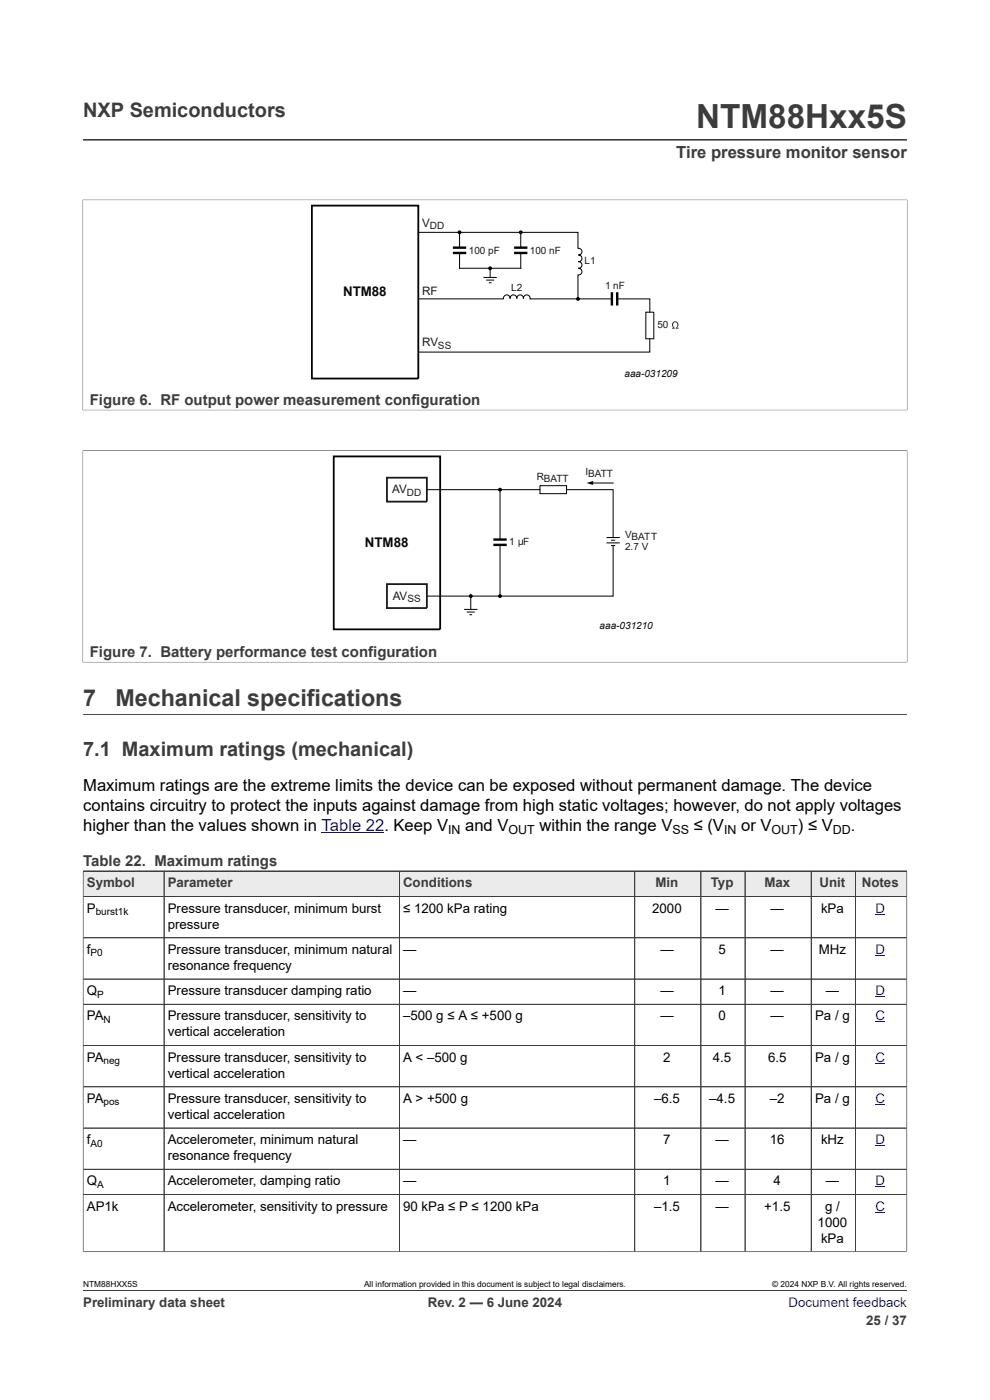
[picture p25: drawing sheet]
<svg xmlns="http://www.w3.org/2000/svg" width="210mm" height="297mm" viewBox="0 0 210 297" stroke-linecap="round" stroke-linejoin="round" font-family="sans-serif">
<defs><g id="words">
<text font-size="7.1" fill="#3c3c3c" x="147.7" y="27.2">NTM88Hxx5S</text>
<g font-size="4.9" fill="#3c3c3c">
<text x="17.6" y="149.8">7</text>
<text x="24.5" y="149.8">Mechanical specifications</text>
</g>
<g font-size="4.2" fill="#3c3c3c">
<text x="17.6" y="24.8">NXP Semiconductors</text>
<text x="17.6" y="160.3">7.1 Maximum ratings (mechanical)</text>
</g>
<text font-size="3.5" fill="#3c3c3c" x="143.5" y="33.5">Tire pressure monitor sensor</text>
<g font-size="3.5">
<text x="17.6" y="167.8">Maximum ratings are the extreme limits the device can be exposed without permanent damage. The device</text>
<text x="17.6" y="172">contains circuitry to protect the inputs against damage from high static voltages; however, do not apply voltages</text>
<text x="17.6" y="176.2">higher than the values shown in Table 22. Keep V</text>
<text x="98.7" y="176.2">and V</text>
<text x="114.4" y="176.2">within the range V</text>
<text x="147.2" y="176.2">≤ (V</text>
<text x="157.2" y="176.2">or V</text>
<text x="169.3" y="176.2">) ≤ V</text>
<text x="180.5" y="176.2">.</text>
</g>
<g font-size="3.2" fill="#3c3c3c">
<text x="19" y="85.8">Figure 6. RF output power measurement configuration</text>
<text x="19" y="139.3">Figure 7. Battery performance test configuration</text>
<text x="17.6" y="183.7">Table 22. Maximum ratings</text>
</g>
<g font-size="2.8" fill="#090909">
<text x="72.8" y="62.8">NTM88</text>
<text x="77.4" y="116">NTM88</text>
</g>
<g font-size="2.8" fill="#3c3c3c">
<text x="18.4" y="188.2">Symbol</text>
<text x="35.6" y="188.2">Parameter</text>
<text x="85.5" y="188.2">Conditions</text>
<text x="139.1" y="188.2">Min</text>
<text x="150.8" y="188.2">Typ</text>
<text x="162.1" y="188.2">Max</text>
<text x="173.8" y="188.2">Unit</text>
<text x="182.8" y="188.2">Notes</text>
<text x="17.6" y="277.3">Preliminary data sheet</text>
<text x="90.8" y="277.3">Rev. 2 — 6 June 2024</text>
<text x="183.7" y="281">25 / 37</text>
</g>
<g font-size="2.8">
<text x="18.4" y="193.6">P</text>
<text x="35.6" y="193.6">Pressure transducer, minimum burst</text>
<text x="35.6" y="197">pressure</text>
<text x="85.5" y="193.6">≤ 1200 kPa rating</text>
<text x="138.3" y="193.6">2000</text>
<text x="151.8" y="193.6">—</text>
<text x="163.5" y="193.6">—</text>
<text x="174.2" y="193.6">kPa</text>
<text x="18.4" y="202.4">f</text>
<text x="35.6" y="202.4">Pressure transducer, minimum natural</text>
<text x="85.5" y="202.4">—</text>
<text x="140.1" y="202.4">—</text>
<text x="152.4" y="202.4">5</text>
<text x="163.5" y="202.4">—</text>
<text x="173.7" y="202.4">MHz</text>
<text x="35.6" y="205.7">resonance frequency</text>
<text x="18.4" y="211.1">Q</text>
<text x="35.6" y="211.1">Pressure transducer damping ratio</text>
<text x="85.5" y="211.1">—</text>
<text x="140.1" y="211.1">—</text>
<text x="152.4" y="211.1">1</text>
<text x="163.5" y="211.1">—</text>
<text x="175.2" y="211.1">—</text>
<text x="18.4" y="216.5">PA</text>
<text x="35.6" y="216.5">Pressure transducer, sensitivity to</text>
<text x="35.6" y="219.9">vertical acceleration</text>
<text x="85.5" y="216.5">–500 g ≤ A ≤ +500 g</text>
<text x="140.1" y="216.5">—</text>
<text x="152.4" y="216.5">0</text>
<text x="163.5" y="216.5">—</text>
<text x="172.9" y="216.5">Pa / g</text>
<text x="18.4" y="225.2">PA</text>
<text x="35.6" y="225.2">Pressure transducer, sensitivity to</text>
<text x="85.5" y="225.2">A &lt; –500 g</text>
<text x="140.7" y="225.2">2</text>
<text x="151.2" y="225.2">4.5</text>
<text x="162.9" y="225.2">6.5</text>
<text x="172.9" y="225.2">Pa / g</text>
<text x="18.4" y="234">PA</text>
<text x="35.6" y="228.6">vertical acceleration</text>
<text x="35.6" y="234">Pressure transducer, sensitivity to</text>
<text x="85.5" y="234">A &gt; +500 g</text>
<text x="138.7" y="234">–6.5</text>
<text x="150.4" y="234">–4.5</text>
<text x="163.3" y="234">–2</text>
<text x="172.9" y="234">Pa / g</text>
<text x="35.6" y="237.4">vertical acceleration</text>
<text x="18.4" y="242.7">f</text>
<text x="35.6" y="242.7">Accelerometer, minimum natural</text>
<text x="85.5" y="242.7">—</text>
<text x="140.7" y="242.7">7</text>
<text x="151.8" y="242.7">—</text>
<text x="163.3" y="242.7">16</text>
<text x="174.2" y="242.7">kHz</text>
<text x="18.4" y="251.5">Q</text>
<text x="35.6" y="246.1">resonance frequency</text>
<text x="35.6" y="251.5">Accelerometer, damping ratio</text>
<text x="85.5" y="251.5">—</text>
<text x="140.7" y="251.5">1</text>
<text x="151.8" y="251.5">—</text>
<text x="164.1" y="251.5">4</text>
<text x="175.2" y="251.5">—</text>
<text x="18.4" y="256.8">AP1k</text>
<text x="35.6" y="256.8">Accelerometer, sensitivity to pressure</text>
<text x="85.5" y="256.8">90 kPa ≤ P ≤ 1200 kPa</text>
<text x="138.7" y="256.8">–1.5</text>
<text x="151.8" y="256.8">—</text>
<text x="162.1" y="256.8">+1.5</text>
<text x="175" y="256.8">g /</text>
<text x="173.4" y="260.2">1000</text>
<text x="174.2" y="263.6">kPa</text>
</g>
<g font-size="2.8" fill="#00f">
<text x="185.7" y="193.6">D</text>
<text x="185.7" y="202.4">D</text>
<text x="185.7" y="211.1">D</text>
<text x="185.7" y="216.5">C</text>
<text x="185.7" y="225.2">C</text>
<text x="185.7" y="234">C</text>
<text x="185.7" y="242.7">D</text>
<text x="185.7" y="251.5">D</text>
<text x="185.7" y="256.8">C</text>
<text x="167.3" y="277.3">Document feedback</text>
</g>
<g font-size="2.6">
<text x="95" y="176.9">IN</text>
<text x="107.9" y="176.9">OUT</text>
<text x="142.7" y="176.9">SS</text>
<text x="153.6" y="176.9">IN</text>
<text x="163.7" y="176.9">OUT</text>
<text x="176.7" y="176.9">DD</text>
</g>
<g font-size="2.5" fill="#191819">
<text x="89.5" y="48.1">V</text>
<text x="89.5" y="62.5">RF</text>
<text x="89.5" y="73.5">RV</text>
<text x="83.2" y="104.7">AV</text>
<text x="83.3" y="127.3">AV</text>
</g>
<g font-size="2.1" fill="#191819">
<text x="91.2" y="48.6">DD</text>
<text x="99.4" y="53.8">100 pF</text>
<text x="112.4" y="53.8">100 nF</text>
<text x="124" y="56">L1</text>
<text x="108.5" y="61.7">L2</text>
<text x="128.3" y="61.4">1 nF</text>
<text x="139.4" y="69.7">50</text>
<text x="92.9" y="74">SS</text>
<text x="113.9" y="101.9">RBATT</text>
<text x="124.2" y="100.7">IBATT</text>
<text x="86.3" y="105.2">DD</text>
<text x="108" y="115.5">1</text>
<text x="111" y="115.5">F</text>
<text x="132.6" y="114.1">VBATT</text>
<text x="132.6" y="116.7">2.7 V</text>
<text x="86.4" y="127.8">SS</text>
</g>
<g font-size="2.1" fill="#090909">
<text x="132.5" y="80">aaa-031209</text>
<text x="127.2" y="133.5">aaa-031210</text>
</g>
<g font-size="2.1">
<text x="20.3" y="194.2">burst1k</text>
<text x="19.2" y="202.9">P0</text>
<text x="20.6" y="211.7">P</text>
<text x="22" y="217">N</text>
<text x="22" y="225.8">neg</text>
<text x="22" y="234.5">pos</text>
<text x="19.2" y="243.3">A0</text>
<text x="20.6" y="252">A</text>
</g>
<g font-size="1.8">
<text x="17.6" y="273.1">NTM88HXX5S</text>
<text x="77.2" y="273.1">All information provided in this document is subject to legal disclaimers.</text>
<text x="163.8" y="273.1">© 2024 NXP B.V. All rights reserved.</text>
</g>
</g></defs>
<path d="M17.6 29.7h174.8M17.5 42.4h175M17.6 42.3v44.8M192.4 42.3v44.8M17.5 87h175" fill="none" stroke="#3c3c3c" stroke-width=".21"/>
<path d="M66.2 43.6h22.5v36.7h-22.5z" fill="none" stroke="#000" stroke-width=".38"/>
<g fill="none" stroke="#000" stroke-width=".21">
<path d="M88.7 49.3h33.9v3.4a.71 .71 0 0 1 .8 .6 .71 .71 0 0 1-.7 .8 .71 .71 0 0 1 .7 .7 .71 .71 0 0 1-.7 .7 .71 .71 0 0 1 .7 .7 .71 .71 0 0 1-.7 .7 .71 .71 0 0 1 .7 .8 .71 .71 0 0 1-.8 .6v5.1M97.5 49.6v2.9M97.5 53.7v3.2h13v-3.2M102.6 58.9h2.8M103.1 59.4h1.7M103.7 60h.6M104 56.9v2M110.5 49.6v2.9M122.6 56.9h.3M122.6 54.1h.3M122.6 55.5h.3M88.7 63.4h18.1a.71 .71 0 0 1 .6-.8 .71 .71 0 0 1 .8 .7 .71 .71 0 0 1 .7-.7 .71 .71 0 0 1 .7 .7 .71 .71 0 0 1 .7-.7 .71 .71 0 0 1 .7 .7 .71 .71 0 0 1 .8-.7 .71 .71 0 0 1 .6 .8h17.3"/>
<path d="M108.2 63.1v.3M109.6 63.1v.3M111 63.1v.3M130.9 63.4h6.9v2.8M137 66.2h1.7v5.7h-1.7zM137.8 71.9v2.8h-49.1"/>
</g>
<path d="M96.1 52.5h2.8M96.1 53.7h2.8M109.1 52.5h2.8M109.1 53.7h2.8M129.8 62v2.8M130.9 62v2.8" fill="none" stroke="#000" stroke-width=".51"/>
<g fill="#000">
<circle cx="97.5" cy="49.3" r=".28"/>
<circle cx="104" cy="56.9" r=".28"/>
<circle cx="110.5" cy="49.3" r=".28"/>
<circle cx="122.6" cy="63.4" r=".28"/>
</g>
<g fill="none" stroke="#000" stroke-width=".25">
<circle cx="97.5" cy="49.3" r=".28"/>
<circle cx="104" cy="56.9" r=".28"/>
<circle cx="110.5" cy="49.3" r=".28"/>
<circle cx="122.6" cy="63.4" r=".28"/>
</g>
<path d="M142.7 68.4a.72 .72 0 0 1 1.1 .1 .72 .72 0 0 1-.2 1h.3v.2h-.6v-.2a.57 .57 0 0 0 .4-.7 .57 .57 0 0 0-.8-.3l-.1 .2a.69 .69 0 0 0 .3 .8v.2h-.6v-.2h.4l-.3-.6z" fill="#191819"/>
<path d="M17.5 95.6h175M17.6 95.5v45M192.4 95.5v45M17.5 140.5h175" fill="none" stroke="#3c3c3c" stroke-width=".21"/>
<path d="M106.1 103.9v10.6M106.1 115.6v10.9M125.5 102.5h4.6M98.4 129.3h2.9M99 129.8h1.7M99.6 130.4h.5M99.9 126.5v2.8" fill="none" stroke="#000" stroke-width=".21"/>
<path d="M124.4 102.5l1.4-.5v.9z" fill="#000"/>
<path d="M104.7 114.5h2.8M104.7 115.6h2.8" fill="none" stroke="#000" stroke-width=".51"/>
<path d="M110 114.5h.2v.7a.25 .25 0 0 0 .2 .2 .25 .25 0 0 0 .3-.2v-.7h.2v1.1l-.7-.1v.5h-.2z" fill="#191819"/>
<path d="M90.5 103.9h24M114.5 103h5.7v1.7h-5.7zM120.2 103.9h9.9v10.1M128.6 114h2.9M128.6 115.2h2.9M129.6 114.6h.9M129.6 115.7h.9M130.1 115.7v10.8h-39.6" fill="none" stroke="#000" stroke-width=".21"/>
<path d="M82.1 101.3h8.4v5.1h-8.4zM82.1 123.9h8.4v5.1h-8.4z" fill="none" stroke="#191819" stroke-width=".38"/>
<g fill="#000">
<circle cx="106.1" cy="103.9" r=".28"/>
<circle cx="99.9" cy="126.5" r=".28"/>
<circle cx="106.1" cy="126.5" r=".28"/>
</g>
<g fill="none" stroke="#000" stroke-width=".25">
<circle cx="106.1" cy="103.9" r=".28"/>
<circle cx="99.9" cy="126.5" r=".28"/>
<circle cx="106.1" cy="126.5" r=".28"/>
</g>
<path d="M70.8 96.8h22.6v36.7h-22.6z" fill="none" stroke="#000" stroke-width=".38"/>
<path d="M17.6 151.6h174.8M17.6 184.8h174.8" fill="none" stroke="#3c3c3c" stroke-width=".21"/>
<path d="M68.2 176.6h13.3" fill="none" stroke="#00f" stroke-width=".21"/>
<path d="M17.7 184.9h17v5.2h-17z" fill="#ebebeb"/>
<path d="M17.6 184.8h17.2v5.4h-17.2z" fill="none" stroke="#3c3c3c" stroke-width=".21"/>
<path d="M34.9 184.9h49.7v5.2h-49.7z" fill="#ebebeb"/>
<path d="M34.8 184.8h49.9v5.4h-49.9z" fill="none" stroke="#3c3c3c" stroke-width=".21"/>
<path d="M84.8 184.9h43.6v5.2h-43.6z" fill="#ebebeb"/>
<path d="M128.4 184.8h-43.7v5.4h43.7" fill="none" stroke="#3c3c3c" stroke-width=".21"/>
<path d="M128.4 184.9h6.2v5.2h-6.2z" fill="#ebebeb"/>
<path d="M128.4 184.8h6.2v5.4h-6.2" fill="none" stroke="#3c3c3c" stroke-width=".21"/>
<path d="M134.7 184.9h13.9v5.2h-13.9z" fill="#ebebeb"/>
<path d="M134.6 184.8h14.1v5.4h-14.1z" fill="none" stroke="#3c3c3c" stroke-width=".21"/>
<path d="M148.7 184.9h9.3v5.2h-9.3z" fill="#ebebeb"/>
<path d="M148.7 184.8h9.3v5.4h-9.3z" fill="none" stroke="#3c3c3c" stroke-width=".21"/>
<path d="M158.1 184.9h13.9v5.2h-13.9z" fill="#ebebeb"/>
<path d="M158 184.8h14.1v5.4h-14.1z" fill="none" stroke="#3c3c3c" stroke-width=".21"/>
<path d="M172.1 184.9h9.3v5.2h-9.3z" fill="#ebebeb"/>
<path d="M172.1 184.8h9.3v5.4h-9.3z" fill="none" stroke="#3c3c3c" stroke-width=".21"/>
<path d="M181.5 184.9h10.8v5.2h-10.8z" fill="#ebebeb"/>
<g fill="none" stroke="#3c3c3c" stroke-width=".21">
<path d="M17.6 184.8h174.8v80.8M17.6 198.9h174.8M17.6 184.9v80.7M34.8 184.9v80.7M84.7 184.9v80.7M134.6 184.9v80.7M148.7 184.9v80.7M158 184.9v80.7M172.1 184.9v80.7M181.4 184.8v80.8M192.4 190.2h-174.8M17.6 207.7h174.8"/>
<path d="M17.6 213.1h174.8M17.6 221.8h174.8M17.6 230.6h174.8M17.6 239.3h174.8M17.6 248.1h174.8M17.6 253.4h174.8M17.6 265.6h174.8M17.6 273.8h174.8"/>
</g>
<path d="M185.7 193.9h2M185.7 202.7h2M185.7 211.4h2M185.7 216.8h2M185.7 225.5h2M185.7 234.3h2M185.7 243h2M185.7 251.8h2M185.7 257.1h2" fill="none" stroke="#00f" stroke-width=".21"/>
<use href="#words"/>
</svg>
